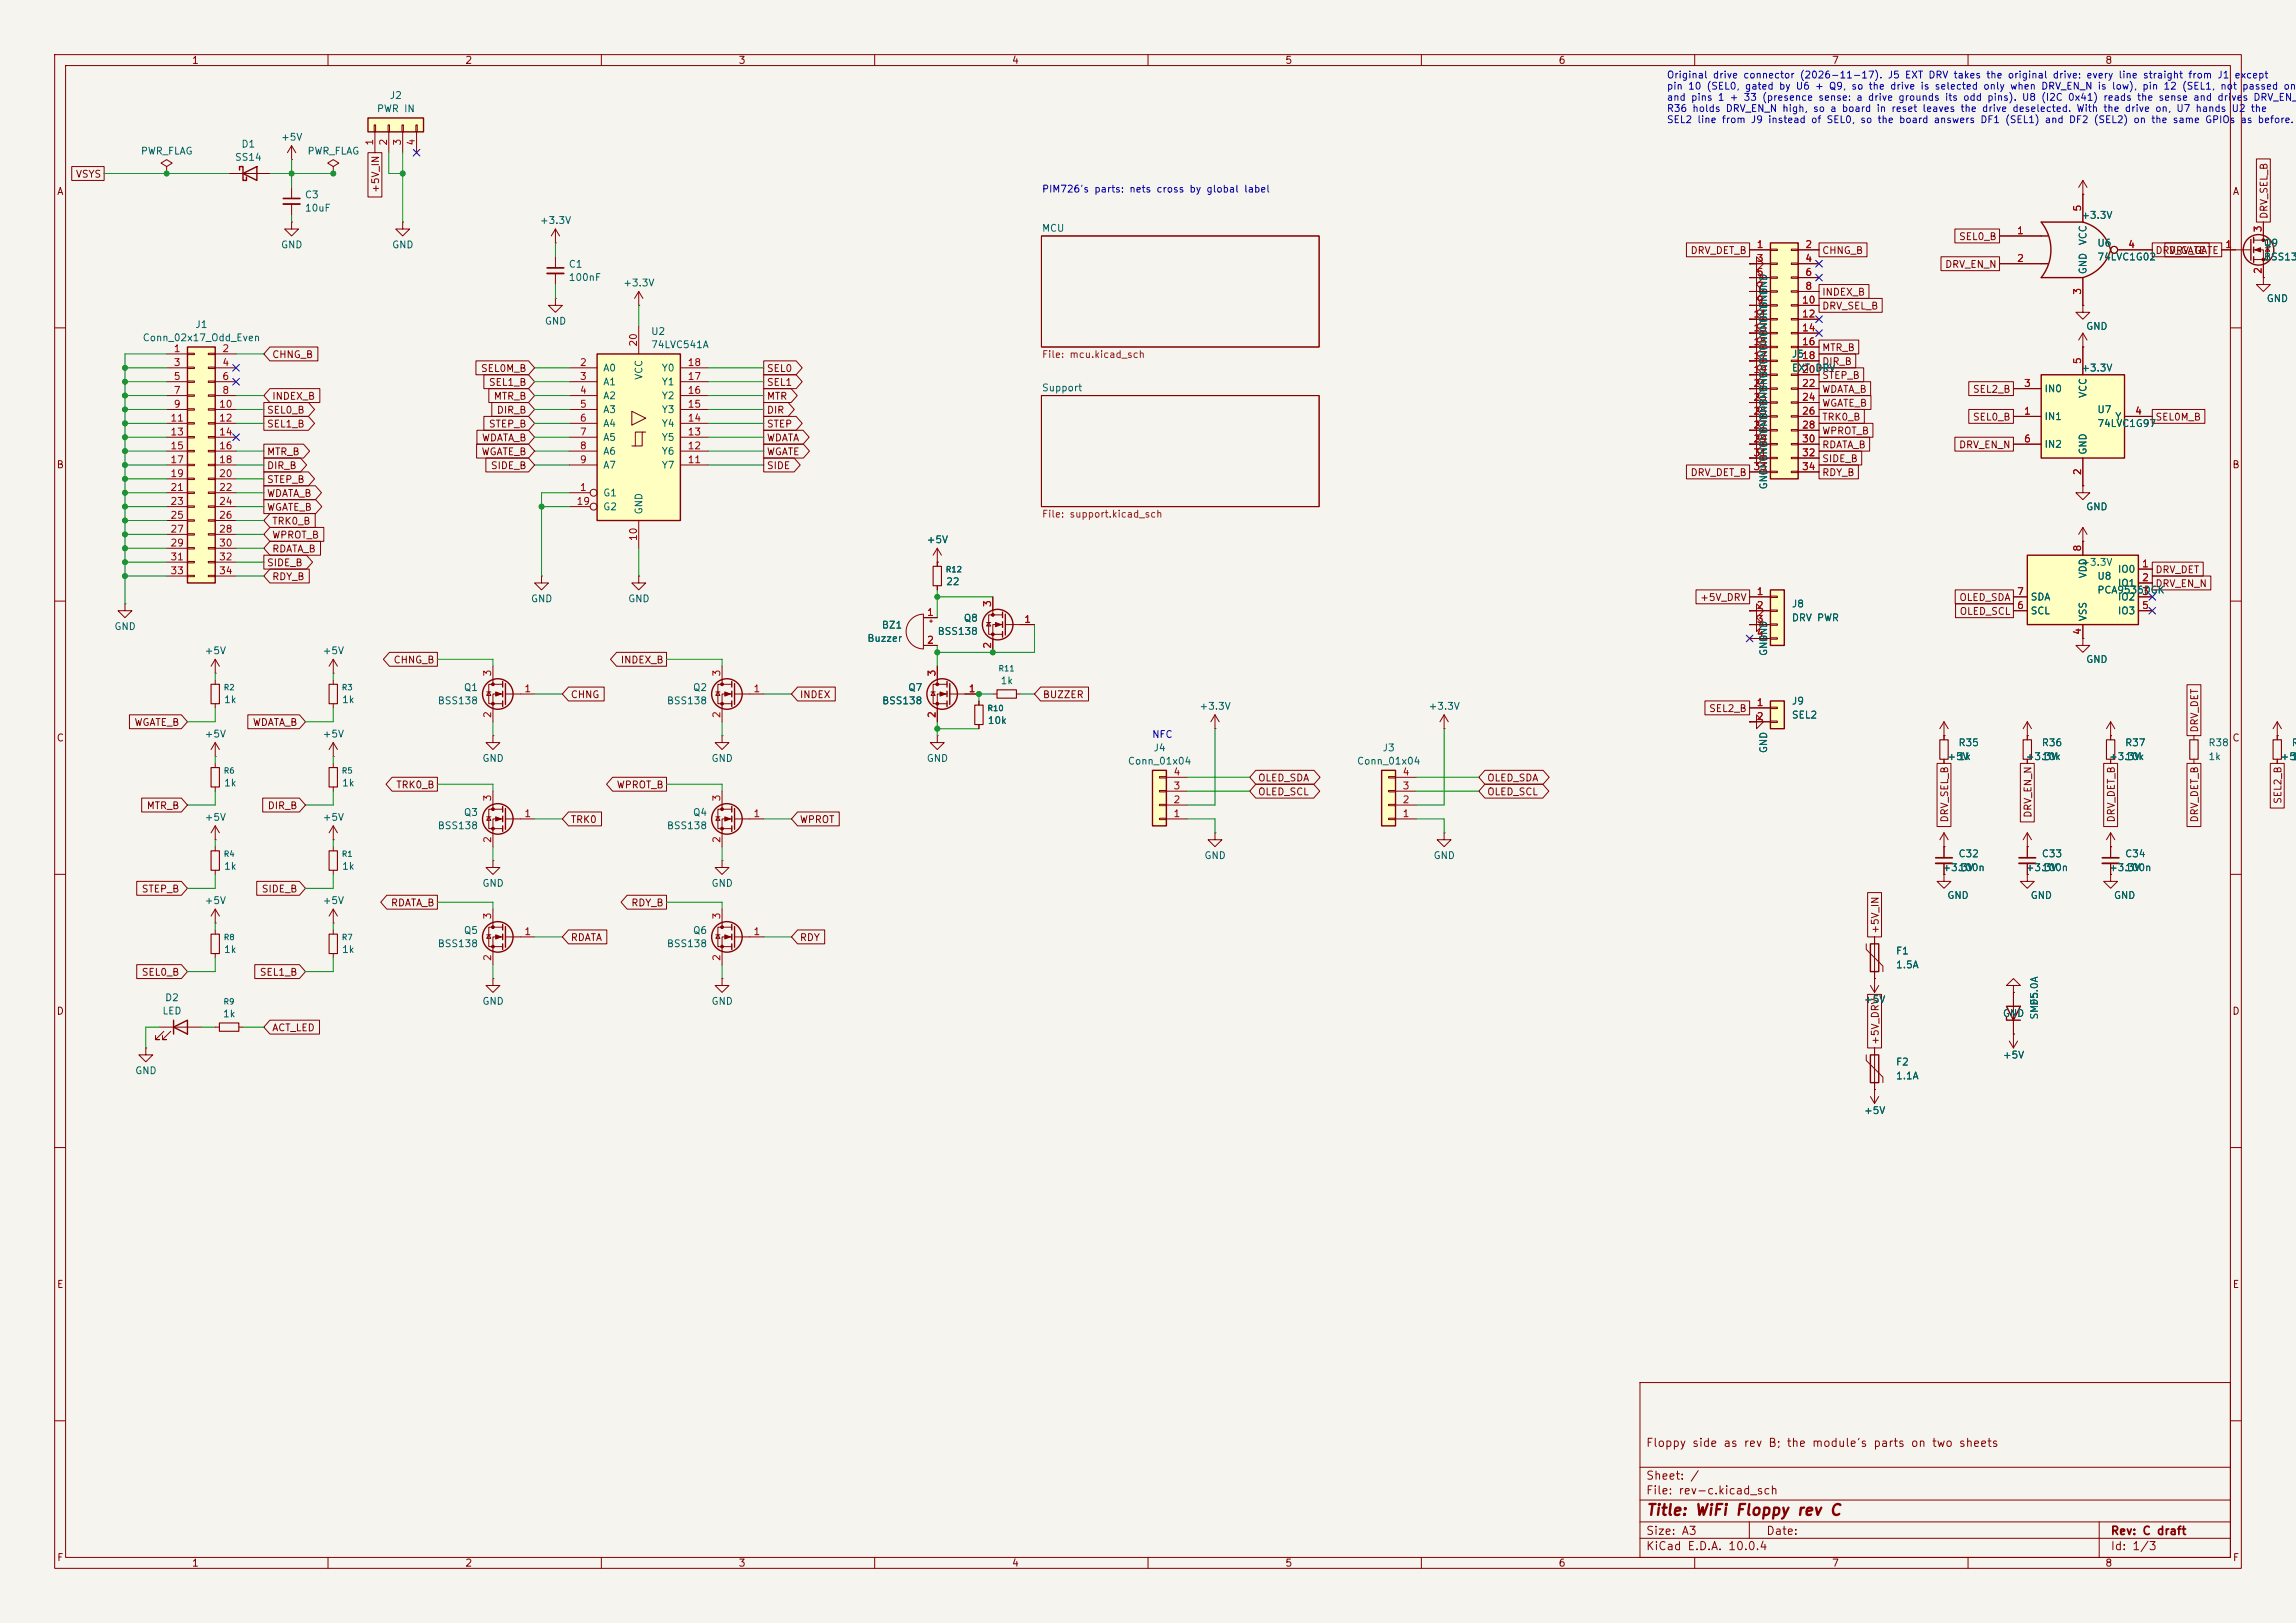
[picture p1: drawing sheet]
<svg xmlns="http://www.w3.org/2000/svg" width="420mm" height="297mm" viewBox="0 0 420 297" stroke-linecap="round" stroke-linejoin="round" font-family="sans-serif">
<defs><g id="words">
<text font-size="2" fill="#840000" x="301" y="277.8">Title: WiFi Floppy rev C</text>
<g font-size="1.5" fill="#840000">
<text x="301" y="265.1">Floppy side as rev B; the module's parts on two sheets</text>
<text x="301" y="273.8">File: rev-c.kicad_sch</text>
<text x="301" y="271.1">Sheet: /</text>
<text x="301" y="281.2">Size: A3</text>
<text x="323" y="281.2">Date:</text>
<text x="386" y="281.2">Rev: C draft</text>
<text x="301" y="284">KiCad E.D.A. 10.0.4</text>
<text x="386" y="284">Id: 1/3</text>
</g>
<g font-size="1.3" fill="#840000">
<text x="35" y="12">1</text>
<text x="85" y="12">2</text>
<text x="135" y="12">3</text>
<text x="185" y="12">4</text>
<text x="235" y="12">5</text>
<text x="285" y="12">6</text>
<text x="335" y="12">7</text>
<text x="385" y="12">8</text>
<text x="10.3" y="36">A</text>
<text x="13.8" y="32.8">VSYS</text>
<text x="69.6" y="35.4" transform="rotate(-90 69.6 35.4)">+5V_IN</text>
<text x="408.3" y="36">A</text>
<text x="415.1" y="40.2" transform="rotate(-90 415.1 40.2)">DRV_SEL_B</text>
<text x="309.1" y="46.8">DRV_DET_B</text>
<text x="333.2" y="46.8">CHNG_B</text>
<text x="358.2" y="44.2">SEL0_B</text>
<text x="396.6" y="46.8">DRV_GATE</text>
<text x="355.7" y="49.3">DRV_EN_N</text>
<text x="333.2" y="54.4">INDEX_B</text>
<text x="333.2" y="56.9">DRV_SEL_B</text>
<text x="49.7" y="65.8">CHNG_B</text>
<text x="333.2" y="64.6">MTR_B</text>
<text x="87.9" y="68.4">SEL0M_B</text>
<text x="89.3" y="70.9">SEL1_B</text>
<text x="140.2" y="70.9">SEL1</text>
<text x="140.2" y="68.4">SEL0</text>
<text x="333.2" y="67.1">DIR_B</text>
<text x="333.2" y="69.6">STEP_B</text>
<text x="48.7" y="76">SEL0_B</text>
<text x="49.7" y="73.5">INDEX_B</text>
<text x="90.2" y="73.5">MTR_B</text>
<text x="90.8" y="76">DIR_B</text>
<text x="140.2" y="76">DIR</text>
<text x="140.2" y="73.5">MTR</text>
<text x="333.2" y="72.2">WDATA_B</text>
<text x="333.2" y="74.7">WGATE_B</text>
<text x="333.2" y="77.3">TRK0_B</text>
<text x="360.8" y="72.2">SEL2_B</text>
<text x="360.8" y="77.3">SEL0_B</text>
<text x="394.2" y="77.3">SEL0M_B</text>
<text x="48.7" y="78.5">SEL1_B</text>
<text x="48.7" y="83.6">MTR_B</text>
<text x="88" y="83.6">WGATE_B</text>
<text x="88.1" y="81.1">WDATA_B</text>
<text x="89.3" y="78.5">STEP_B</text>
<text x="140.2" y="83.6">WGATE</text>
<text x="140.2" y="81.1">WDATA</text>
<text x="140.2" y="78.5">STEP</text>
<text x="333.2" y="79.8">WPROT_B</text>
<text x="333.2" y="82.3">RDATA_B</text>
<text x="358.2" y="82.3">DRV_EN_N</text>
<text x="10.3" y="86">B</text>
<text x="48.7" y="86.2">DIR_B</text>
<text x="48.7" y="88.7">STEP_B</text>
<text x="89.7" y="86.2">SIDE_B</text>
<text x="140.2" y="86.2">SIDE</text>
<text x="309.1" y="87.4">DRV_DET_B</text>
<text x="333.2" y="84.9">SIDE_B</text>
<text x="333.2" y="87.4">RDY_B</text>
<text x="408.2" y="86">B</text>
<text x="48.7" y="93.8">WGATE_B</text>
<text x="48.7" y="91.2">WDATA_B</text>
<text x="49.7" y="101.4">RDATA_B</text>
<text x="49.7" y="96.3">TRK0_B</text>
<text x="49.7" y="98.9">WPROT_B</text>
<text x="48.7" y="103.9">SIDE_B</text>
<text x="49.7" y="106.5">RDY_B</text>
<text x="394.2" y="105.2">DRV_DET</text>
<text x="394.2" y="107.7">DRV_EN_N</text>
<text x="310.9" y="110.3">+5V_DRV</text>
<text x="358.3" y="110.3">OLED_SDA</text>
<text x="358.4" y="112.8">OLED_SCL</text>
<text x="71.9" y="121.7">CHNG_B</text>
<text x="113.4" y="121.7">INDEX_B</text>
<text x="104.3" y="128.1">CHNG</text>
<text x="146.2" y="128.1">INDEX</text>
<text x="190.7" y="128.1">BUZZER</text>
<text x="312.5" y="130.6">SEL2_B</text>
<text x="10.3" y="136">C</text>
<text x="24.5" y="133.1">WGATE_B</text>
<text x="46.1" y="133.1">WDATA_B</text>
<text x="402.4" y="134.1" transform="rotate(-90 402.4 134.1)">DRV_DET</text>
<text x="408.2" y="136">C</text>
<text x="230" y="143.3">OLED_SDA</text>
<text x="271.9" y="143.3">OLED_SDA</text>
<text x="26.7" y="148.4">MTR_B</text>
<text x="48.9" y="148.4">DIR_B</text>
<text x="72.4" y="144.6">TRK0_B</text>
<text x="112.7" y="144.6">WPROT_B</text>
<text x="230" y="145.8">OLED_SCL</text>
<text x="271.9" y="145.8">OLED_SCL</text>
<text x="371.9" y="149.8" transform="rotate(-90 371.9 149.8)">DRV_EN_N</text>
<text x="417.6" y="147.2" transform="rotate(-90 417.6 147.2)">SEL2_B</text>
<text x="104.3" y="150.9">TRK0</text>
<text x="146.2" y="150.9">WPROT</text>
<text x="356.7" y="150.6" transform="rotate(-90 356.7 150.6)">DRV_SEL_B</text>
<text x="387.1" y="150.6" transform="rotate(-90 387.1 150.6)">DRV_DET_B</text>
<text x="402.4" y="150.6" transform="rotate(-90 402.4 150.6)">DRV_DET_B</text>
<text x="25.8" y="163.6">STEP_B</text>
<text x="47.8" y="163.6">SIDE_B</text>
<text x="71.4" y="166.2">RDATA_B</text>
<text x="115.4" y="166.2">RDY_B</text>
<text x="104.3" y="172.5">RDATA</text>
<text x="146.2" y="172.5">RDY</text>
<text x="344" y="171" transform="rotate(-90 344 171)">+5V_IN</text>
<text x="25.8" y="178.9">SEL0_B</text>
<text x="47.4" y="178.9">SEL1_B</text>
<text x="10.3" y="186">D</text>
<text x="408.2" y="186">D</text>
<text x="49.7" y="189">ACT_LED</text>
<text x="344" y="191.3" transform="rotate(-90 344 191.3)">+5V_DRV</text>
<text x="10.3" y="236">E</text>
<text x="408.3" y="236">E</text>
<text x="10.3" y="286">F</text>
<text x="35" y="287">1</text>
<text x="85" y="287">2</text>
<text x="135" y="287">3</text>
<text x="185" y="287">4</text>
<text x="235" y="287">5</text>
<text x="285" y="287">6</text>
<text x="335" y="287">7</text>
<text x="385" y="287">8</text>
<text x="408.3" y="286">F</text>
</g>
<g font-size="1.3" fill="#0000c2">
<text x="304.8" y="14.7">Original drive connector (2026-11-17). J5 EXT DRV takes the original drive: every line straight from J1</text>
<text x="304.8" y="16.7">pin 10 (SEL0, gated by U6 + Q9, so the drive is selected only when DRV_EN_N is low), pin 12 (SEL1, not</text>
<text x="408.6" y="14.7">except</text>
<text x="410" y="16.7">passed on)</text>
<text x="304.8" y="18.7">and pins 1 + 33 (presence sense: a drive grounds its odd pins). U8 (I2C 0x41) reads the sense and drives DRV_EN_N</text>
<text x="304.8" y="20.8">R36 holds DRV_EN_N high, so a board in reset leaves the drive deselected. With the drive on, U7 hands</text>
<text x="304.8" y="22.8">SEL2 line from J9 instead of SEL0, so the board answers DF1 (SEL1) and DF2 (SEL2) on the same GPIOs as before.</text>
<text x="408.1" y="20.8">U2 the</text>
<text x="190.5" y="35.5">PIM726's parts: nets cross by global label</text>
<text x="210.7" y="135.3">NFC</text>
</g>
<g font-size="1.3" fill="#006464">
<text x="68.8" y="20.8">PWR IN</text>
<text x="71.2" y="18.4">J2</text>
<text x="25.7" y="28.6">PWR_FLAG</text>
<text x="42.9" y="29.7">SS14</text>
<text x="44.1" y="27.3">D1</text>
<text x="51.3" y="26">+5V</text>
<text x="56.1" y="28.6">PWR_FLAG</text>
<text x="55.7" y="36.6">C3</text>
<text x="55.7" y="39">10uF</text>
<text x="98.7" y="41.3">+3.3V</text>
<text x="380.6" y="40.3">+3.3V</text>
<text x="51.3" y="45.7">GND</text>
<text x="71.6" y="45.7">GND</text>
<text x="190.5" y="42.7">MCU</text>
<text x="382" y="45" transform="rotate(-90 382 45)">VCC</text>
<text x="383.5" y="45.4">U6</text>
<text x="383.5" y="48">74LVC1G02</text>
<text x="414" y="48">BSS138</text>
<text x="414" y="45.4">Q9</text>
<text x="103.9" y="49.3">C1</text>
<text x="103.9" y="51.7">100nF</text>
<text x="113.9" y="52.7">+3.3V</text>
<text x="382" y="50.3" transform="rotate(-90 382 50.3)">GND</text>
<text x="99.6" y="59.7">GND</text>
<text x="323.6" y="59.2" transform="rotate(-90 323.6 59.2)">GND</text>
<text x="323.6" y="54.1" transform="rotate(-90 323.6 54.1)">GND</text>
<text x="414.5" y="55.6">GND</text>
<text x="26" y="62.8">Conn_02x17_Odd_Even</text>
<text x="35.6" y="60.3">J1</text>
<text x="119" y="61.6">U2</text>
<text x="119" y="64">74LVC541A</text>
<text x="323.6" y="64.3" transform="rotate(-90 323.6 64.3)">GND</text>
<text x="323.6" y="61.7" transform="rotate(-90 323.6 61.7)">GND</text>
<text x="327.7" y="65.7">J518</text>
<text x="381.5" y="60.7">GND</text>
<text x="110.2" y="68.3">A0</text>
<text x="110.2" y="70.8">A1</text>
<text x="117.8" y="69.6" transform="rotate(-90 117.8 69.6)">VCC</text>
<text x="120.9" y="70.8">Y1</text>
<text x="120.9" y="68.3">Y0</text>
<text x="190.5" y="71.9">Support</text>
<text x="323.6" y="71.9" transform="rotate(-90 323.6 71.9)">GND</text>
<text x="323.6" y="69.3" transform="rotate(-90 323.6 69.3)">GND</text>
<text x="323.6" y="66.8" transform="rotate(-90 323.6 66.8)">GND</text>
<text x="327.7" y="68.3">EXT</text>
<text x="380.6" y="68.3">+3.3V</text>
<text x="110.2" y="73.4">A2</text>
<text x="110.2" y="75.9">A3</text>
<text x="120.9" y="75.9">Y3</text>
<text x="120.9" y="73.4">Y2</text>
<text x="323.6" y="77" transform="rotate(-90 323.6 77)">GND</text>
<text x="373.9" y="77.2">IN1</text>
<text x="373.9" y="72.1">IN0</text>
<text x="382" y="72.9" transform="rotate(-90 382 72.9)">VCC</text>
<text x="383.5" y="75.9">U7</text>
<text x="386.8" y="77.2">Y</text>
<text x="110.2" y="78.4">A4</text>
<text x="110.2" y="81">A5</text>
<text x="110.2" y="83.5">A6</text>
<text x="120.9" y="83.5">Y6</text>
<text x="120.9" y="81">Y5</text>
<text x="120.9" y="78.4">Y4</text>
<text x="323.6" y="82" transform="rotate(-90 323.6 82)">GND</text>
<text x="323.6" y="79.5" transform="rotate(-90 323.6 79.5)">GND</text>
<text x="373.9" y="82.3">IN2</text>
<text x="382" y="83.3" transform="rotate(-90 382 83.3)">GND</text>
<text x="383.5" y="78.4">74LVC1G97</text>
<text x="110.2" y="86.1">A7</text>
<text x="120.9" y="86.1">Y7</text>
<text x="323.6" y="89.7" transform="rotate(-90 323.6 89.7)">GND</text>
<text x="323.6" y="87.1" transform="rotate(-90 323.6 87.1)">GND</text>
<text x="323.6" y="84.6" transform="rotate(-90 323.6 84.6)">GND</text>
<text x="110.2" y="91.1">G1</text>
<text x="110.2" y="93.7">G2</text>
<text x="117.8" y="94.2" transform="rotate(-90 117.8 94.2)">GND</text>
<text x="381.5" y="93.7">GND</text>
<text x="169.4" y="99.7">+5V</text>
<text x="173" y="107.4">22</text>
<text x="380.6" y="103.8">+3.3V</text>
<text x="382" y="105.9" transform="rotate(-90 382 105.9)">VDD</text>
<text x="383.5" y="106.4">U8</text>
<text x="387.3" y="105.1">IO0</text>
<text x="387.3" y="107.7">IO1</text>
<text x="97" y="110.5">GND</text>
<text x="114.8" y="110.5">GND</text>
<text x="327.7" y="111.5">J8</text>
<text x="371.3" y="112.7">SCL</text>
<text x="371.3" y="110.2">SDA</text>
<text x="382" y="113.8" transform="rotate(-90 382 113.8)">VSS</text>
<text x="383.5" y="108.9">PCA9536DGK</text>
<text x="387.3" y="110.2">IO2</text>
<text x="387.3" y="112.7">IO3</text>
<text x="20.8" y="115.6">GND</text>
<text x="158.6" y="117.8">Buzzer</text>
<text x="161.2" y="115.3">BZ1</text>
<text x="171.4" y="116.5">BSS138</text>
<text x="176.2" y="114.1">Q8</text>
<text x="323.6" y="117.6" transform="rotate(-90 323.6 117.6)">GND</text>
<text x="327.7" y="114">DRV PWR</text>
<text x="37.3" y="120">+5V</text>
<text x="58.9" y="120">+5V</text>
<text x="182.9" y="125.5">1k</text>
<text x="323.6" y="120.1" transform="rotate(-90 323.6 120.1)">GND</text>
<text x="381.5" y="121.6">GND</text>
<text x="40.9" y="129">1k</text>
<text x="62.5" y="129">1k</text>
<text x="80" y="129.2">BSS138</text>
<text x="84.8" y="126.8">Q1</text>
<text x="121.9" y="129.2">BSS138</text>
<text x="126.7" y="126.8">Q2</text>
<text x="161.3" y="129.2">BSS138</text>
<text x="166" y="126.8">Q7</text>
<text x="219.3" y="130.2">+3.3V</text>
<text x="261.2" y="130.2">+3.3V</text>
<text x="327.7" y="129.2">J9</text>
<text x="327.7" y="131.8">SEL2</text>
<text x="37.3" y="135.3">+5V</text>
<text x="58.9" y="135.3">+5V</text>
<text x="180.6" y="132.8">10k</text>
<text x="210.9" y="137.8">J4</text>
<text x="252.8" y="137.8">J3</text>
<text x="323.6" y="137.9" transform="rotate(-90 323.6 137.9)">GND</text>
<text x="358.1" y="136.9">R35</text>
<text x="373.4" y="136.9">R36</text>
<text x="388.6" y="136.9">R37</text>
<text x="403.9" y="136.9">R38</text>
<text x="419.1" y="136.9">R3</text>
<text x="88.1" y="139.7">GND</text>
<text x="130" y="139.7">GND</text>
<text x="169.4" y="139.7">GND</text>
<text x="206.2" y="140.2">Conn_01x04</text>
<text x="248.1" y="140.2">Conn_01x04</text>
<text x="356.1" y="139.4">+5V</text>
<text x="358.1" y="139.4">1k</text>
<text x="370.4" y="139.4">+3.3V</text>
<text x="373.4" y="139.4">10k</text>
<text x="385.7" y="139.4">+3.3V</text>
<text x="388.6" y="139.4">10k</text>
<text x="403.9" y="139.4">1k</text>
<text x="417.1" y="139.4">+5V</text>
<text x="419.1" y="139.4">1k</text>
<text x="40.9" y="144.2">1k</text>
<text x="62.5" y="144.2">1k</text>
<text x="84.8" y="149.6">Q3</text>
<text x="126.7" y="149.6">Q4</text>
<text x="37.3" y="150.5">+5V</text>
<text x="58.9" y="150.5">+5V</text>
<text x="80" y="152">BSS138</text>
<text x="121.9" y="152">BSS138</text>
<text x="40.9" y="159.5">1k</text>
<text x="62.5" y="159.5">1k</text>
<text x="220.2" y="157.5">GND</text>
<text x="262.1" y="157.5">GND</text>
<text x="355.2" y="159.7">+3.3V</text>
<text x="358.1" y="159.7">100n</text>
<text x="358.1" y="157.2">C32</text>
<text x="370.4" y="159.7">+3.3V</text>
<text x="373.4" y="159.7">100n</text>
<text x="373.4" y="157.2">C33</text>
<text x="385.7" y="159.7">+3.3V</text>
<text x="388.6" y="159.7">100n</text>
<text x="388.6" y="157.2">C34</text>
<text x="37.3" y="165.7">+5V</text>
<text x="58.9" y="165.7">+5V</text>
<text x="88.1" y="162.6">GND</text>
<text x="130" y="162.6">GND</text>
<text x="356.1" y="164.8">GND</text>
<text x="371.3" y="164.8">GND</text>
<text x="386.6" y="164.8">GND</text>
<text x="80" y="173.6">BSS138</text>
<text x="84.8" y="171.2">Q5</text>
<text x="121.9" y="173.6">BSS138</text>
<text x="126.7" y="171.2">Q6</text>
<text x="40.9" y="174.7">1k</text>
<text x="62.5" y="174.7">1k</text>
<text x="346.7" y="175">F1</text>
<text x="346.7" y="177.5">1.5A</text>
<text x="29.6" y="185.9">LED</text>
<text x="30.1" y="183.5">D2</text>
<text x="88.1" y="184.2">GND</text>
<text x="130" y="184.2">GND</text>
<text x="340.9" y="183.9">+5V</text>
<text x="373.1" y="184.1" transform="rotate(-90 373.1 184.1)">D5.0A</text>
<text x="40.7" y="186.5">1k</text>
<text x="366.3" y="186.4">GND</text>
<text x="373.1" y="186.7" transform="rotate(-90 373.1 186.7)">SMF</text>
<text x="24.6" y="196.9">GND</text>
<text x="346.7" y="195.3">F2</text>
<text x="346.7" y="197.8">1.1A</text>
<text x="366.3" y="194">+5V</text>
<text x="340.9" y="204.2">+5V</text>
</g>
<g font-size="1.3" fill="#a90000">
<text x="68.6" y="26.7" transform="rotate(-90 68.6 26.7)">1</text>
<text x="71.1" y="26.7" transform="rotate(-90 71.1 26.7)">2</text>
<text x="73.6" y="26.7" transform="rotate(-90 73.6 26.7)">3</text>
<text x="76.2" y="26.7" transform="rotate(-90 76.2 26.7)">4</text>
<text x="381" y="38.8" transform="rotate(-90 381 38.8)">5</text>
<text x="321.2" y="45.7">1</text>
<text x="330.1" y="45.7">2</text>
<text x="368.9" y="43.2">1</text>
<text x="389.2" y="45.7">4</text>
<text x="407" y="45.7">1</text>
<text x="414" y="42.6" transform="rotate(-90 414 42.6)">3</text>
<text x="321.2" y="48.2">3</text>
<text x="321.2" y="50.8">5</text>
<text x="321.2" y="53.3">7</text>
<text x="330.1" y="48.2">4</text>
<text x="330.1" y="50.8">6</text>
<text x="330.1" y="53.3">8</text>
<text x="368.9" y="48.2">2</text>
<text x="414" y="50.2" transform="rotate(-90 414 50.2)">2</text>
<text x="320.6" y="58.4">11</text>
<text x="321.2" y="55.9">9</text>
<text x="329.5" y="55.9">10</text>
<text x="329.5" y="58.4">12</text>
<text x="381" y="54" transform="rotate(-90 381 54)">3</text>
<text x="31.7" y="64.7">1</text>
<text x="40.6" y="64.7">2</text>
<text x="116.8" y="63.5" transform="rotate(-90 116.8 63.5)">20</text>
<text x="320.6" y="60.9">13</text>
<text x="320.6" y="63.5">15</text>
<text x="329.5" y="60.9">14</text>
<text x="329.5" y="63.5">16</text>
<text x="31.7" y="67.3">3</text>
<text x="31.7" y="69.8">5</text>
<text x="40.6" y="67.3">4</text>
<text x="40.6" y="69.8">6</text>
<text x="106" y="67.3">2</text>
<text x="106" y="69.8">3</text>
<text x="125.7" y="69.8">17</text>
<text x="125.7" y="67.3">18</text>
<text x="320.6" y="66">17</text>
<text x="320.6" y="68.6">19</text>
<text x="320.6" y="71.1">21</text>
<text x="329.5" y="68.6">20DRV</text>
<text x="329.5" y="71.1">22</text>
<text x="370.1" y="71.1">3</text>
<text x="381" y="66.7" transform="rotate(-90 381 66.7)">5</text>
<text x="31.1" y="77.4">11</text>
<text x="31.7" y="72.4">7</text>
<text x="31.7" y="74.9">9</text>
<text x="40" y="74.9">10</text>
<text x="40" y="77.4">12</text>
<text x="40.6" y="72.4">8</text>
<text x="106" y="72.4">4</text>
<text x="106" y="74.9">5</text>
<text x="106" y="77.4">6</text>
<text x="125.7" y="77.4">14</text>
<text x="125.7" y="74.9">15</text>
<text x="125.7" y="72.4">16</text>
<text x="320.6" y="73.6">23</text>
<text x="320.6" y="76.2">25</text>
<text x="329.5" y="73.6">24</text>
<text x="329.5" y="76.2">26</text>
<text x="370.1" y="76.2">1</text>
<text x="390.5" y="76.2">4</text>
<text x="31.1" y="80">13</text>
<text x="31.1" y="82.5">15</text>
<text x="40" y="80">14</text>
<text x="40" y="82.5">16</text>
<text x="106" y="80">7</text>
<text x="106" y="82.5">8</text>
<text x="125.7" y="82.5">12</text>
<text x="125.7" y="80">13</text>
<text x="320.6" y="78.7">27</text>
<text x="320.6" y="81.3">29</text>
<text x="320.6" y="83.8">31</text>
<text x="329.5" y="78.7">28</text>
<text x="329.5" y="81.3">30</text>
<text x="329.5" y="83.8">32</text>
<text x="370.1" y="81.3">6</text>
<text x="31.1" y="85.1">17</text>
<text x="31.1" y="87.6">19</text>
<text x="40" y="85.1">18</text>
<text x="40" y="87.6">20</text>
<text x="106" y="85.1">9</text>
<text x="125.7" y="85.1">11</text>
<text x="320.6" y="86.3">33</text>
<text x="329.5" y="86.3">34</text>
<text x="381" y="87.1" transform="rotate(-90 381 87.1)">2</text>
<text x="31.1" y="90.1">21</text>
<text x="31.1" y="92.7">23</text>
<text x="31.1" y="95.2">25</text>
<text x="40" y="90.1">22</text>
<text x="40" y="92.7">24</text>
<text x="40" y="95.2">26</text>
<text x="105.4" y="92.7">19</text>
<text x="106" y="90.1">1</text>
<text x="31.1" y="97.8">27</text>
<text x="31.1" y="100.3">29</text>
<text x="40" y="97.8">28</text>
<text x="40" y="100.3">30</text>
<text x="116.8" y="99.1" transform="rotate(-90 116.8 99.1)">10</text>
<text x="381" y="101" transform="rotate(-90 381 101)">8</text>
<text x="31.1" y="102.8">31</text>
<text x="31.1" y="105.4">33</text>
<text x="40" y="102.8">32</text>
<text x="40" y="105.4">34</text>
<text x="391.7" y="104.1">1</text>
<text x="391.7" y="106.7">2</text>
<text x="169.5" y="113">1</text>
<text x="181.6" y="111.2" transform="rotate(-90 181.6 111.2)">3</text>
<text x="321.2" y="109.2">1</text>
<text x="321.2" y="111.7">2</text>
<text x="368.9" y="111.7">6</text>
<text x="368.9" y="109.2">7</text>
<text x="391.7" y="109.2">3</text>
<text x="391.7" y="111.7">5</text>
<text x="169.5" y="118.1">2</text>
<text x="181.6" y="118.8" transform="rotate(-90 181.6 118.8)">2</text>
<text x="187.3" y="114.3">1</text>
<text x="321.2" y="114.3">3</text>
<text x="321.2" y="116.8">4</text>
<text x="381" y="116.3" transform="rotate(-90 381 116.3)">4</text>
<text x="90.1" y="123.9" transform="rotate(-90 90.1 123.9)">3</text>
<text x="132.1" y="123.9" transform="rotate(-90 132.1 123.9)">3</text>
<text x="171.4" y="123.9" transform="rotate(-90 171.4 123.9)">3</text>
<text x="90.1" y="131.5" transform="rotate(-90 90.1 131.5)">2</text>
<text x="95.8" y="127">1</text>
<text x="132.1" y="131.5" transform="rotate(-90 132.1 131.5)">2</text>
<text x="137.7" y="127">1</text>
<text x="171.4" y="131.5" transform="rotate(-90 171.4 131.5)">2</text>
<text x="177.1" y="127">1</text>
<text x="321.2" y="129.5">1</text>
<text x="321.2" y="132.1">2</text>
<text x="214.6" y="142.2">4</text>
<text x="256.5" y="142.2">4</text>
<text x="90.1" y="146.8" transform="rotate(-90 90.1 146.8)">3</text>
<text x="95.8" y="149.8">1</text>
<text x="132.1" y="146.8" transform="rotate(-90 132.1 146.8)">3</text>
<text x="137.7" y="149.8">1</text>
<text x="214.6" y="149.8">1</text>
<text x="214.6" y="147.3">2</text>
<text x="214.6" y="144.8">3</text>
<text x="256.5" y="149.8">1</text>
<text x="256.5" y="147.3">2</text>
<text x="256.5" y="144.8">3</text>
<text x="90.1" y="154.4" transform="rotate(-90 90.1 154.4)">2</text>
<text x="132.1" y="154.4" transform="rotate(-90 132.1 154.4)">2</text>
<text x="90.1" y="168.3" transform="rotate(-90 90.1 168.3)">3</text>
<text x="95.8" y="171.4">1</text>
<text x="132.1" y="168.3" transform="rotate(-90 132.1 168.3)">3</text>
<text x="137.7" y="171.4">1</text>
<text x="90.1" y="176" transform="rotate(-90 90.1 176)">2</text>
<text x="132.1" y="176" transform="rotate(-90 132.1 176)">2</text>
</g>
<g font-size="1.3" fill="#725600">
<text x="190.5" y="65.8">File: mcu.kicad_sch</text>
<text x="190.5" y="95">File: support.kicad_sch</text>
</g>
<g font-size="1" fill="#006464">
<text x="172.9" y="105">R12</text>
<text x="182.5" y="123.1">R11</text>
<text x="40.8" y="126.6">R2</text>
<text x="62.4" y="126.6">R3</text>
<text x="180.5" y="130.4">R10</text>
<text x="40.8" y="141.8">R6</text>
<text x="62.4" y="141.8">R5</text>
<text x="40.8" y="157">R4</text>
<text x="62.4" y="157">R1</text>
<text x="40.8" y="172.3">R8</text>
<text x="62.4" y="172.3">R7</text>
<text x="40.8" y="184.1">R9</text>
</g>
</g></defs>
<path d="M0 0h420v297h-420z" fill="#f5f4ef" stroke="#f5f4ef" stroke-width=".18"/>
<g fill="none" stroke="#840000" stroke-width=".18">
<path d="M10 10h400v277h-400zM12 12h396v273h-396zM60 10v2M110 10v2M160 10v2M210 10v2M260 10v2M310 10v2M360 10v2M190.5 43.2h50.8v20.3h-50.8zM10 60h2M190.5 72.4h50.8v20.3h-50.8z"/>
<path d="M408 60h2M10 110h2M408 110h2M61 138.4h.1M61 135.9l-.8 1.3M61 135.9l.7 1.3M61 135.9v2.5M170.3 126.6h.8M170.7 126.6l.4 .7h-.8zM171.4 134.6v1.3h1.3l-1.3 1.3-1.2-1.3h1.2M171.4 134.6h.1M171.4 121.9v3.3"/>
<path d="M173.2 125.2h-2.5v3.6h2.5M173.2 127h-1.8v5.1M173.7 127h5.4M10 160h2M408 160h2M10 210h2M408 210h2M300 253h108v32h-108zM10 260h2M300 278.5h108M300 274.5h108M300 268.5h108"/>
<path d="M320 278.5v3M384 278.5v6.5M408 260h2M60 285v2M110 285v2M160 285v2M210 285v2M260 285v2M300 281.5h108M310 285v2M360 285v2"/>
</g>
<g fill="none" stroke="#840000" stroke-width=".25">
<path d="M173.2 124.7v1M173.2 126.5v1M173.2 128.3v1M173.7 125.1v3.8"/>
<circle cx="172.3" cy="127" r="2.79"/>
</g>
<g fill="#840000" stroke="#840000" stroke-width=".18">
<path d="M172 126.6l1 .4-1 .4z"/>
<circle cx="171.4" cy="125.2" r=".25"/>
<circle cx="171.4" cy="128.8" r=".25"/>
</g>
<path d="M109.2 64.8h15.3v30.5h-15.3z" fill="#ffffc2"/>
<g fill="none" stroke="#840000" stroke-width=".18">
<path d="M116.8 59.7v5.1M320 55.9h1.3v-1.3l1.3 1.3-1.3 1.3v-1.3M320 55.9h.1M104.1 67.3h5.1M104.1 69.9h5.1M104.1 72.4h5.1M104.1 74.9h5.1M104.1 77.5h5.1M115.6 75.3l2.5 1.2-2.5 1.3zM117.5 79.1h-1.3v2.5M118.1 79.1h-.6v2.5h-1.9M124.5 67.3h5"/>
<path d="M124.5 69.9h5M124.5 72.4h5M124.5 74.9h5M124.5 77.5h5M104.1 90.2h3.8M104.1 80h5.1M104.1 82.6h5.1M104.1 85.1h5.1M104.1 92.7h3.8M116.8 95.3v5M124.5 80h5M124.5 82.6h5"/>
<path d="M124.5 85.1h5M61 123.2h.1M61 120.7l-.8 1.2M61 120.7l.7 1.2M61 120.7v2.5M61 124.5v.7M61 128.8v.7M61 139.7v.8M61 144v.8"/>
<circle cx="108.6" cy="92.7" r=".63"/>
<circle cx="108.6" cy="90.2" r=".63"/>
</g>
<path d="M109.2 64.8h15.3v30.5h-15.3z" fill="none" stroke="#840000" stroke-width=".25"/>
<path d="M60.2 125.2h1.5v3.6h-1.5zM60.2 140.5h1.5v3.5h-1.5z" fill="none" stroke="#840000" stroke-width=".2"/>
<path d="M323.8 44.5h5.1v43.1h-5.1z" fill="#ffffc2"/>
<path d="M323.8 44.5h5.1v43.1h-5.1z" fill="none" stroke="#840000" stroke-width=".25"/>
<g fill="none" stroke="#840000" stroke-width=".18">
<path d="M320 45.7h3.8M320 48.3h3.8M320 50.8h3.8M320 53.3h3.8M320 55.9h3.8M320 58.4h3.8M323.8 45.6h1.3v.2h-1.3zM323.8 48.1h1.3v.3h-1.3zM323.8 50.7h1.3v.2h-1.3zM323.8 53.2h1.3v.3h-1.3zM323.8 55.8h1.3v.2h-1.3zM323.8 58.3h1.3v.2h-1.3z"/>
<path d="M327.7 45.6h1.2v.2h-1.2zM327.7 48.1h1.2v.3h-1.2zM327.7 50.7h1.2v.2h-1.2zM327.7 53.2h1.2v.3h-1.2zM327.7 55.8h1.2v.2h-1.2zM327.7 58.3h1.2v.2h-1.2zM328.9 45.7h3.8M328.9 48.3h3.8M328.9 50.8h3.8M328.9 53.3h3.8M328.9 55.9h3.8M328.9 58.4h3.8"/>
<path d="M320 61h3.8M320 63.5h3.8M320 66h3.8M320 68.6h3.8M320 71.1h3.8M320 73.7h3.8M320 76.2h3.8M320 78.7h3.8M323.8 60.8h1.3v.3h-1.3zM323.8 63.4h1.3v.2h-1.3zM323.8 65.9h1.3v.3h-1.3zM323.8 68.5h1.3v.2h-1.3z"/>
<path d="M323.8 71h1.3v.2h-1.3zM323.8 73.5h1.3v.3h-1.3zM323.8 76.1h1.3v.2h-1.3zM323.8 78.6h1.3v.3h-1.3zM327.7 60.8h1.2v.3h-1.2zM327.7 63.4h1.2v.2h-1.2zM327.7 65.9h1.2v.3h-1.2zM327.7 68.5h1.2v.2h-1.2zM327.7 71h1.2v.2h-1.2zM327.7 73.5h1.2v.3h-1.2zM327.7 76.1h1.2v.2h-1.2zM327.7 78.6h1.2v.3h-1.2z"/>
<path d="M328.9 61h3.8M328.9 63.5h3.8M328.9 66h3.8M328.9 68.6h3.8M328.9 71.1h3.8M328.9 73.7h3.8M328.9 76.2h3.8M328.9 78.7h3.8M320 81.3h3.8M320 83.8h3.8M320 86.4h3.8M323.8 81.2h1.3v.2h-1.3z"/>
<path d="M323.8 83.7h1.3v.2h-1.3zM323.8 86.2h1.3v.3h-1.3zM327.7 81.2h1.2v.2h-1.2zM327.7 83.7h1.2v.2h-1.2zM327.7 86.2h1.2v.3h-1.2zM328.9 81.3h3.8M328.9 83.8h3.8M328.9 86.4h3.8"/>
</g>
<path d="M67.3 21.6h10.2v2.5h-10.2z" fill="#ffffc2"/>
<path d="M67.3 21.6h10.2v2.5h-10.2z" fill="none" stroke="#840000" stroke-width=".25"/>
<g fill="none" stroke="#840000" stroke-width=".18">
<path d="M53.3 34.3v2M53.3 37.3v2.1M61 30.5l1-.7-1-.6-1.1 .6 1.1 .7v1.3M61 31.8h.1M68.5 22.9h.2v1.2h-.2zM68.6 24.1v3.8M71 22.9h.2v1.2h-.2zM71.1 24.1v3.8M73.5 22.9h.3v1.2h-.3zM73.7 24.1v3.8M76.1 22.9h.2v1.2h-.2zM76.2 24.1v3.8"/>
<path d="M53.3 40.6v1.3h1.3l-1.3 1.3-1.2-1.3h1.2M53.3 40.6h.1M73.7 40.6v1.3h1.2l-1.2 1.3-1.3-1.3h1.3M73.7 40.6h.1M101.6 44.5h.1M101.6 54.6v1.3h1.3l-1.3 1.3-1.3-1.3h1.3M101.6 54.6h.1M101.6 41.9v2.6M101.6 47v2M101.6 50v2.1M101.6 41.9l-.8 1.3M101.6 41.9l.8 1.3"/>
<path d="M116.8 55.9h.1M116.8 53.3l-.7 1.3M116.8 53.3l.8 1.3M116.8 53.3v2.6M320 48.3h1.3v-1.3l1.3 1.3-1.3 1.2v-1.2M320 48.3h.1M320 50.8h1.3v-1.3l1.3 1.3-1.3 1.3v-1.3M320 50.8h.1M320 53.3h1.3v-1.2l1.3 1.2-1.3 1.3v-1.3M320 53.3h.1M320 58.4h1.3v-1.2l1.3 1.2-1.3 1.3v-1.3M320 58.4h.1"/>
<path d="M381 55.9v1.3h1.3l-1.3 1.2-1.3-1.2h1.3M381 55.9h.1M320 61h1.3v-1.3l1.3 1.3-1.3 1.2v-1.2M320 61h.1M381 99.1h.1M381 88.9v1.3h1.3l-1.3 1.2-1.3-1.2h1.3M381 88.9h.1M381 96.5l-.8 1.3M381 96.5l.8 1.3M381 96.5v2.6M22.9 110.5v1.3h1.2l-1.2 1.2-1.3-1.2h1.3M22.9 110.5h.1"/>
<path d="M381 116.8v1.3h1.3l-1.3 1.3-1.3-1.3h1.3M381 116.8h.1M39.4 138.4h.1M39.4 123.2h.1M39.4 120.7v2.5M39.4 124.5v.7M39.4 128.8v.7M39.4 135.9v2.5M39.4 139.7v.8M39.4 135.9l-.8 1.3M39.4 135.9l.7 1.3M39.4 120.7l-.8 1.2"/>
<path d="M39.4 120.7l.7 1.2M90.2 134.6v1.3h1.2l-1.2 1.3-1.3-1.3h1.3M90.2 134.6h.1M320 132.1h1.3v-1.3l1.3 1.3-1.3 1.3v-1.3M320 132.1h.1M39.4 144v.8M90.2 157.5v1.3h1.2l-1.2 1.2-1.3-1.2h1.3M90.2 157.5h.1M90.2 179.1v1.2h1.2l-1.2 1.3-1.3-1.3h1.3M90.2 179.1h.1"/>
</g>
<path d="M51.8 36.3h3.1M100.1 49h3" fill="none" stroke="#840000" stroke-width=".3"/>
<path d="M51.8 37.3h3.1M100.1 50h3" fill="none" stroke="#840000" stroke-width=".33"/>
<path d="M38.6 125.2h1.5v3.6h-1.5zM38.6 140.5h1.5v3.5h-1.5z" fill="none" stroke="#840000" stroke-width=".2"/>
<path d="M323.8 108h2.6v10.1h-2.6z" fill="#ffffc2"/>
<path d="M323.8 108h2.6v10.1h-2.6z" fill="none" stroke="#840000" stroke-width=".25"/>
<path d="M320 109.2h3.8M320 111.8h3.8M320 114.3h3.8M320 116.8h3.8M323.8 109.1h1.3v.2h-1.3zM323.8 111.6h1.3v.3h-1.3zM323.8 114.2h1.3v.2h-1.3zM323.8 116.7h1.3v.3h-1.3z" fill="none" stroke="#840000" stroke-width=".18"/>
<path d="M323.8 128.3h2.6v5.1h-2.6z" fill="#ffffc2"/>
<path d="M323.8 128.3h2.6v5.1h-2.6z" fill="none" stroke="#840000" stroke-width=".25"/>
<path d="M320 129.5h3.8M320 132.1h3.8M323.8 129.4h1.3v.3h-1.3zM323.8 132h1.3v.2h-1.3z" fill="none" stroke="#840000" stroke-width=".18"/>
<g fill="#ffffc2">
<path d="M373.4 43.2h1.2z"/>
<path d="M373.4 48.3h1.2z"/>
</g>
<path d="M373.4 40.6h7.6M373.4 50.8h7.6" fill="none" stroke="#ffffc2" stroke-width=".18"/>
<g fill="none" stroke="#840000" stroke-width=".25">
<path d="M43.8 31.1v-.6h.6v2.5h.7v-.6M44.4 31.8l2.6-1.3v2.5zM373.4 40.6h7.6a7.1 7.1 0 0 1 5.1 5.1 7.4 7.4 0 0 1-5.1 5.1h-7.6a8.1 8.1 0 0 0 0-10.2zM373.4 43.2h1.2M373.4 48.3h1.2M183.4 112v1M183.4 113.8v1M183.4 115.6v1M183.9 112.4v3.8M133.9 147.6v1M133.9 149.4v1M133.9 151.1v1"/>
<path d="M134.4 148v3.8"/>
<circle cx="182.5" cy="114.3" r="2.79"/>
<circle cx="133" cy="149.9" r="2.79"/>
</g>
<g fill="none" stroke="#840000" stroke-width=".18">
<path d="M30.5 30.5l1-.7-1-.6-1 .6 1 .7v1.3M30.5 31.8h.1M41.9 31.8h7.6M53.3 29.2h.1M53.3 26.7l-.7 1.2M53.3 26.7l.8 1.2M53.3 26.7v2.5M381 35.6v5M365.8 43.2h7.6M365.8 48.3h7.6M381 50.8v5.1M387.3 45.7h6.4"/>
<path d="M320 63.5h1.3v-1.3l1.3 1.3-1.3 1.3v-1.3M320 63.5h.1M320 78.7h1.3v-1.2l1.3 1.2-1.3 1.3v-1.3M320 78.7h.1M320 76.2h1.3v-1.3l1.3 1.3-1.3 1.3v-1.3M320 76.2h.1M320 83.8h1.3v-1.2l1.3 1.2-1.3 1.3v-1.3M320 83.8h.1M320 81.3h1.3v-1.3l1.3 1.3-1.3 1.3v-1.3M320 81.3h.1M180.5 113.9h.7M180.8 113.9l.4 .7h-.7z"/>
<path d="M181.6 109.2v3.3M183.4 112.5h-2.6v3.6h2.6M183.4 114.3h-1.8v5.1M183.9 114.3h5.3M320 114.3h1.3v-1.3l1.3 1.3-1.3 1.3v-1.3M320 114.3h.1M320 111.8h1.3v-1.3l1.3 1.3-1.3 1.2v-1.2M320 111.8h.1M179.1 128.3v.7M179.1 132.6v.8M181.6 127h.8M185.9 127h.8"/>
<path d="M61 154.9v.8M61 159.3v.7M130.9 149.5h.8M131.3 149.5l.4 .6h-.8zM132.1 144.8v3.3M133.9 148.1h-2.6v3.5h2.6M133.9 149.9h-1.8v5M134.4 149.9h5.3M39.4 168.9h.1M39.4 166.4v2.5M39.4 170.2v.7M39.4 174.5v.8"/>
<path d="M39.4 166.4l-.8 1.2M39.4 166.4l.7 1.2"/>
<circle cx="386.7" cy="45.7" r=".63"/>
</g>
<g fill="#840000" stroke="#840000" stroke-width=".18">
<path d="M132.6 149.5l1 .4-1 .3z"/>
<path d="M182.1 113.9l1 .4-1 .4z"/>
<circle cx="132.1" cy="148.1" r=".25"/>
<circle cx="132.1" cy="151.6" r=".25"/>
<circle cx="181.6" cy="112.5" r=".25"/>
<circle cx="181.6" cy="116.1" r=".25"/>
</g>
<path d="M178.3 129h1.5v3.6h-1.5zM182.4 126.2h3.5v1.6h-3.5zM60.2 155.7h1.5v3.6h-1.5zM38.6 170.9h1.5v3.6h-1.5z" fill="none" stroke="#840000" stroke-width=".2"/>
<path d="M210.8 141h2.6v10.1h-2.6z" fill="#ffffc2"/>
<path d="M210.8 141h2.6v10.1h-2.6zM342.1 172.7h1.6v5.1h-1.6zM31.7 188l2.6-1.3v2.5zM31.7 186.7v2.5" fill="none" stroke="#840000" stroke-width=".25"/>
<g fill="none" stroke="#840000" stroke-width=".18">
<path d="M222.2 133.4h.1M222.2 130.8l-.7 1.3M222.2 130.8l.8 1.3M222.2 130.8v2.6M370.8 134.6h.1M370.8 132.1l-.7 1.3M370.8 132.1l.8 1.3M370.8 132.1v3.3M370.8 138.9v.8M39.4 153.7h.1M39.4 151.1v2.6M39.4 154.9v.8"/>
<path d="M39.4 159.3v.7M39.4 151.1l-.8 1.3M39.4 151.1l.7 1.3M61 153.7h.1M61 151.1v2.6M61 151.1l-.8 1.3M61 151.1l.7 1.3M212.1 149.7h1.3v.3h-1.3zM212.1 147.2h1.3v.2h-1.3zM212.1 144.7h1.3v.2h-1.3zM212.1 142.1h1.3v.3h-1.3zM213.4 149.9h3.8"/>
<path d="M213.4 147.3h3.8M213.4 144.8h3.8M213.4 142.2h3.8M222.2 152.4v1.3h1.3l-1.3 1.2-1.2-1.2h1.2M222.2 152.4h.1M264.2 152.4v1.3h1.2l-1.2 1.2-1.3-1.2h1.3M264.2 152.4h.1M355.6 154.9h.1M355.6 152.4v4.6M355.6 158v2M355.6 152.4l-.8 1.3M355.6 152.4l.8 1.3"/>
<path d="M61 168.9h.1M61 166.4l-.8 1.2M61 166.4l.7 1.2M61 166.4v2.5M61 170.2v.7M61 174.5v.8M341.4 172.7v1l3 3.1v1M342.9 171.5v7.6M355.6 160v1.3h1.3l-1.3 1.3-1.3-1.3h1.3M355.6 160h.1M26.7 191.8v1.2h1.2l-1.2 1.3-1.3-1.3h1.3M26.7 191.8h.1"/>
<path d="M29.2 188h7.6M30 188.7l-1.6 1.5h.8h-.8v-.7M31.2 188.7l-1.5 1.5h.8h-.8v-.7M39.4 188h.7M43.7 188h.7"/>
</g>
<path d="M370.1 135.4h1.5v3.5h-1.5zM38.6 155.7h1.5v3.6h-1.5zM60.2 170.9h1.5v3.6h-1.5zM40.1 187.2h3.6v1.5h-3.6z" fill="none" stroke="#840000" stroke-width=".2"/>
<path d="M354.1 157h3" fill="none" stroke="#840000" stroke-width=".3"/>
<path d="M354.1 158h3" fill="none" stroke="#840000" stroke-width=".33"/>
<path d="M252.7 141h2.6v10.1h-2.6z" fill="#ffffc2"/>
<g fill="none" stroke="#840000" stroke-width=".25">
<path d="M91.9 124.7v1M91.9 126.5v1M91.9 128.3v1M92.5 125.1v3.8M91.9 147.6v1M91.9 149.4v1M91.9 151.1v1M92.5 148v3.8M252.7 141h2.6v10.1h-2.6zM91.9 169.2v1M91.9 170.9v1.1M91.9 172.7v1"/>
<path d="M92.5 169.5v3.9"/>
<circle cx="91.1" cy="127" r="2.79"/>
<circle cx="91.1" cy="149.9" r="2.79"/>
<circle cx="91.1" cy="171.4" r="2.79"/>
</g>
<g fill="none" stroke="#840000" stroke-width=".18">
<path d="M89 126.6h.8M89.4 126.6l.4 .7h-.8zM90.2 121.9v3.3M91.9 125.2h-2.5v3.6h2.5M91.9 127h-1.7v5.1M92.5 127h5.3M264.2 133.4h.1M264.2 130.8l-.8 1.3M264.2 130.8l.7 1.3M264.2 130.8v2.6M355.6 134.6h.1M355.6 132.1l-.8 1.3"/>
<path d="M355.6 132.1l.8 1.3M355.6 132.1v3.3M355.6 138.9v.8M386.1 134.6h.1M386.1 132.1v3.3M386.1 138.9v.8M386.1 132.1l-.8 1.3M386.1 132.1l.7 1.3M401.3 134.6v.8M401.3 138.9v.8M416.6 134.6h.1M416.6 132.1l-.8 1.3"/>
<path d="M416.6 132.1l.7 1.3M416.6 132.1v3.3M416.6 138.9v.8M89 149.5h.8M89.4 149.5l.4 .6h-.8zM90.2 144.8v3.3M91.9 148.1h-2.5v3.5h2.5M91.9 149.9h-1.7v5M92.5 149.9h5.3M254 149.7h1.3v.3h-1.3zM254 147.2h1.3v.2h-1.3zM254 144.7h1.3v.2h-1.3z"/>
<path d="M254 142.1h1.3v.3h-1.3zM255.3 149.9h3.8M255.3 147.3h3.8M255.3 144.8h3.8M255.3 142.2h3.8M370.8 154.9v2.1M370.8 158v2M386.1 154.9h.1M386.1 152.4v4.6M386.1 158v2M386.1 152.4l-.8 1.3M386.1 152.4l.7 1.3"/>
<path d="M89 171.1h.8M89.4 171.1l.4 .6h-.8zM90.2 166.4v3.3M91.9 169.7h-2.5v3.5h2.5M91.9 171.5h-1.7v5M92.5 171.5h5.3M370.8 160v1.3h1.3l-1.3 1.3-1.2-1.3h1.2M370.8 160h.1"/>
</g>
<path d="M354.8 135.4h1.6v3.5h-1.6zM385.3 135.4h1.5v3.5h-1.5zM400.6 135.4h1.5v3.5h-1.5zM415.8 135.4h1.5v3.5h-1.5z" fill="none" stroke="#840000" stroke-width=".2"/>
<g fill="#840000" stroke="#840000" stroke-width=".18">
<path d="M90.7 171.1l1 .4-1 .3z"/>
<path d="M90.7 149.5l1 .4-1 .3z"/>
<path d="M90.7 126.6l1 .4-1 .4z"/>
<circle cx="90.2" cy="169.7" r=".25"/>
<circle cx="90.2" cy="173.2" r=".25"/>
<circle cx="90.2" cy="148.1" r=".25"/>
<circle cx="90.2" cy="151.6" r=".25"/>
<circle cx="90.2" cy="125.2" r=".25"/>
<circle cx="90.2" cy="128.8" r=".25"/>
</g>
<path d="M369.3 157h3.1M384.6 157h3" fill="none" stroke="#840000" stroke-width=".3"/>
<path d="M369.3 158h3.1M384.6 158h3" fill="none" stroke="#840000" stroke-width=".33"/>
<path d="M34.3 63.5h5.1v43.2h-5.1z" fill="#ffffc2"/>
<g fill="none" stroke="#840000" stroke-width=".25">
<path d="M411.7 43.8v3.8M412.2 43.4v1.1M412.2 45.2v1M412.2 47v1M34.3 63.5h5.1v43.2h-5.1zM133.9 124.7v1M133.9 126.5v1M133.9 128.3v1M134.4 125.1v3.8M133.9 169.2v1M133.9 170.9v1.1M133.9 172.7v1"/>
<path d="M134.4 169.5v3.9M342.1 193h1.6v5.1h-1.6zM367 186.2v.5h2.6M367 184.2h2.6l-1.3 2.5z"/>
<circle cx="413.1" cy="45.7" r="2.79"/>
<circle cx="133" cy="127" r="2.79"/>
<circle cx="133" cy="171.4" r="2.79"/>
</g>
<g fill="none" stroke="#840000" stroke-width=".18">
<path d="M381 35.6h.1M381 33l-.8 1.3M381 33l.8 1.3M381 33v2.6M406.4 45.7h5.3M412.2 43.9h2.6v3.6h-2.6M412.2 45.7h1.8v5.1M414 40.6v3.3M414.4 45.3h.8M414.8 45.3l.4 .7h-.8zM30.5 64.8h3.8M30.5 67.3h3.8"/>
<path d="M30.5 69.9h3.8M30.5 72.4h3.8M30.5 74.9h3.8M30.5 77.5h3.8M34.3 64.6h1.3v.3h-1.3zM34.3 67.2h1.3v.2h-1.3zM34.3 69.7h1.3v.3h-1.3zM34.3 72.3h1.3v.2h-1.3zM34.3 74.8h1.3v.3h-1.3zM34.3 77.3h1.3v.3h-1.3zM34.3 79.9h1.3v.2h-1.3zM38.1 64.6h1.3v.3h-1.3z"/>
<path d="M38.1 67.2h1.3v.2h-1.3zM38.1 69.7h1.3v.3h-1.3zM38.1 72.3h1.3v.2h-1.3zM38.1 74.8h1.3v.3h-1.3zM38.1 77.3h1.3v.3h-1.3zM38.1 79.9h1.3v.2h-1.3zM39.4 64.8h3.8M39.4 67.3h3.8M39.4 69.9h3.8M39.4 72.4h3.8M39.4 74.9h3.8M39.4 77.5h3.8"/>
<path d="M320 66h1.3v-1.2l1.3 1.2-1.3 1.3v-1.3M320 66h.1M320 68.6h1.3v-1.3l1.3 1.3-1.3 1.3v-1.3M320 68.6h.1M320 71.1h1.3v-1.2l1.3 1.2-1.3 1.3v-1.3M320 71.1h.1M320 73.7h1.3v-1.3l1.3 1.3-1.3 1.2v-1.2M320 73.7h.1M30.5 80h3.8M30.5 82.6h3.8M30.5 85.1h3.8M30.5 87.6h3.8"/>
<path d="M30.5 90.2h3.8M30.5 92.7h3.8M30.5 95.3h3.8M30.5 97.8h3.8M34.3 82.4h1.3v.3h-1.3zM34.3 85h1.3v.2h-1.3zM34.3 87.5h1.3v.3h-1.3zM34.3 90h1.3v.3h-1.3zM34.3 92.6h1.3v.2h-1.3zM34.3 95.1h1.3v.3h-1.3zM34.3 97.7h1.3v.2h-1.3zM38.1 82.4h1.3v.3h-1.3z"/>
<path d="M38.1 85h1.3v.2h-1.3zM38.1 87.5h1.3v.3h-1.3zM38.1 90h1.3v.3h-1.3zM38.1 92.6h1.3v.2h-1.3zM38.1 95.1h1.3v.3h-1.3zM38.1 97.7h1.3v.2h-1.3zM39.4 80h3.8M39.4 82.6h3.8M39.4 85.1h3.8M39.4 87.6h3.8M39.4 90.2h3.8M39.4 92.7h3.8"/>
<path d="M39.4 95.3h3.8M39.4 97.8h3.8M30.5 100.3h3.8M30.5 102.9h3.8M30.5 105.4h3.8M34.3 100.2h1.3v.3h-1.3zM34.3 102.7h1.3v.3h-1.3zM34.3 105.3h1.3v.2h-1.3zM38.1 100.2h1.3v.3h-1.3zM38.1 102.7h1.3v.3h-1.3zM38.1 105.3h1.3v.2h-1.3zM39.4 100.3h3.8"/>
<path d="M39.4 102.9h3.8M39.4 105.4h3.8M99.1 105.4v1.3h1.2l-1.2 1.3-1.3-1.3h1.3M99.1 105.4h.1M116.8 105.4v1.3h1.3l-1.3 1.3-1.2-1.3h1.2M116.8 105.4h.1M130.9 126.6h.8M131.3 126.6l.4 .7h-.8zM132.1 134.6v1.3h1.2l-1.2 1.3-1.3-1.3h1.3M132.1 134.6h.1M132.1 121.9v3.3M133.9 125.2h-2.6v3.6h2.6"/>
<path d="M133.9 127h-1.8v5.1M134.4 127h5.3M132.1 157.5v1.3h1.2l-1.2 1.2-1.3-1.2h1.3M132.1 157.5h.1M370.8 154.9h.1M370.8 152.4l-.7 1.3M370.8 152.4l.8 1.3M370.8 152.4v2.5M130.9 171.1h.8M131.3 171.1l.4 .6h-.8zM132.1 179.1v1.2h1.2l-1.2 1.3-1.3-1.3h1.3M132.1 179.1h.1"/>
<path d="M132.1 166.4v3.3M133.9 169.7h-2.6v3.5h2.6M133.9 171.5h-1.8v5M134.4 171.5h5.3M342.9 179.1h.1M342.9 179.1v2.5M386.1 160v1.3h1.2l-1.2 1.3-1.3-1.3h1.3M386.1 160h.1M341.4 193v1.1l3 3v1M342.1 180.3l.8 1.3M342.9 199.4h.1M342.9 191.8v10.1"/>
<path d="M343.7 180.3l-.8 1.3M367.5 190.5l.8 1.3M368.3 180.3h1.3l-1.3-1.2-1.3 1.2h1.3v1.3M368.3 181.6h.1M368.3 189.2h.1M368.3 181.6v10.2M369.1 190.5l-.8 1.3M342.1 200.7l.8 1.2M343.7 200.7l-.8 1.2"/>
</g>
<g fill="#840000" stroke="#840000" stroke-width=".18">
<path d="M132.6 126.6l1 .4-1 .4z"/>
<path d="M132.6 171.1l1 .4-1 .3z"/>
<path d="M412.5 45.7l1-.4v.8z"/>
<circle cx="132.1" cy="125.2" r=".25"/>
<circle cx="132.1" cy="128.8" r=".25"/>
<circle cx="132.1" cy="169.7" r=".25"/>
<circle cx="132.1" cy="173.2" r=".25"/>
<circle cx="414" cy="43.9" r=".25"/>
<circle cx="414" cy="47.5" r=".25"/>
</g>
<path d="M370.8 101.6h20.4v12.7h-20.4z" fill="#ffffc2"/>
<path d="M370.8 101.6h20.4v12.7h-20.4z" fill="none" stroke="#840000" stroke-width=".25"/>
<path d="M381 63.5h.1M381 61v2.5M381 61l-.8 1.2M381 61l.8 1.2M381 99.1v2.5M368.3 109.2h2.5M368.3 111.8h2.5M381 114.3v2.5M391.2 104.1h2.5M391.2 106.7h2.5M391.2 109.2h2.5M391.2 111.8h2.5" fill="none" stroke="#840000" stroke-width=".18"/>
<path d="M373.4 68.6h15.2v15.2h-15.2z" fill="#ffffc2"/>
<path d="M373.4 68.6h15.2v15.2h-15.2z" fill="none" stroke="#840000" stroke-width=".25"/>
<g fill="none" stroke="#840000" stroke-width=".18">
<path d="M13.1 30.5h5.9v2.5h-5.9zM67.3 27.9h2.6v8.1h-2.6zM381 35.6h.1M381 35.6v5M412.7 29.1h2.6v11.5h-2.6zM308.5 44.4h11.5v2.6h-11.5zM320 58.4h.1M320 53.3h.1M320 50.8h.1M320 48.3h.1M320 55.9h.1M320 45.7h3.8"/>
<path d="M320 48.3h3.8M320 50.8h3.8M320 53.3h3.8M320 55.9h3.8M320 58.4h3.8M328.9 45.7h3.8M328.9 48.3h3.8M328.9 50.8h3.8M328.9 53.3h3.8M328.9 55.9h3.8M328.9 58.4h3.8M332.7 52.1h9.2v2.5h-9.2z"/>
<path d="M332.7 54.6h11.6v2.6h-11.6zM332.7 44.4h8.8v2.6h-8.8zM355.1 47h10.7v2.5h-10.7zM357.6 41.9h8.2v2.6h-8.2zM365.8 48.3h7.6M365.8 43.2h7.6M381 55.9h.1M381 50.8v5.1M387.3 45.7h6.4M393.7 44.4h10.4v2.6h-10.4zM396 44.4h10.4v2.6h-10.4zM406.4 45.7h2.5"/>
<path d="M414 50.8v1.3h1.3l-1.3 1.2-1.3-1.2h1.3M414 50.8h.1M414 40.6v2.6M414 48.3v2.5M48.3 76.2h8.1l1.1 1.3-1.1 1.2h-8.1zM48.3 73.7h8.1l1.1 1.2-1.1 1.3h-8.1zM49.4 63.5h8.7v2.5h-8.7l-1.1-1.2zM49.4 71.1h9.1v2.6h-9.1l-1.1-1.3zM87.1 66h9.6l1.1 1.3-1.1 1.3h-9.6zM87.2 78.7h9.5l1.1 1.3-1.1 1.3h-9.5zM88.5 76.2h8.2l1.1 1.3-1.1 1.2h-8.2zM88.5 68.6h8.2l1.1 1.3-1.1 1.2h-8.2z"/>
<path d="M89.4 71.1h7.3l1.1 1.3-1.1 1.3h-7.3zM90 73.7h6.7l1.1 1.2-1.1 1.3h-6.7zM139.7 68.6h5.9l1.1 1.3-1.1 1.2h-5.9zM139.7 78.7h7.2l1.1 1.3-1.1 1.3h-7.2zM139.7 76.2h5.9l1.1 1.3-1.1 1.2h-5.9zM139.7 66h5.9l1.1 1.3-1.1 1.3h-5.9zM139.7 73.7h4.5l1.1 1.2-1.1 1.3h-4.5zM139.7 71.1h5l1.1 1.3-1.1 1.3h-5zM320 76.2h.1M320 78.7h.1M320 63.5h.1M320 61h.1"/>
<path d="M320 73.7h.1M320 71.1h.1M320 68.6h.1M320 66h.1M320 76.2h3.8M320 71.1h3.8M320 61h3.8M320 63.5h3.8M320 66h3.8M320 68.6h3.8M320 73.7h3.8M320 78.7h3.8"/>
<path d="M328.9 76.2h3.8M328.9 71.1h3.8M328.9 61h3.8M328.9 63.5h3.8M328.9 66h3.8M328.9 68.6h3.8M328.9 73.7h3.8M328.9 78.7h3.8M332.7 62.2h7.3v2.6h-7.3zM332.7 77.5h9.9v2.5h-9.9zM332.7 64.8h6.8v2.5h-6.8zM332.7 67.3h8.2v2.6h-8.2z"/>
<path d="M332.7 69.8h9.5v2.6h-9.5zM332.7 72.4h9.5v2.5h-9.5zM332.7 74.9h8.3v2.6h-8.3zM360.1 69.8h8.2v2.6h-8.2zM360.1 74.9h8.2v2.6h-8.2zM368.3 76.2h5.1M368.3 71.1h5.1M381 63.5h.1M381 63.5v5.1M388.6 76.2h5.1M393.7 74.9h9.6v2.6h-9.6zM48.3 83.8h6.7l1.1 1.3-1.1 1.3h-6.7z"/>
<path d="M48.3 86.4h8.1l1.1 1.2-1.1 1.3h-8.1zM48.3 81.3h7.2l1.1 1.3-1.1 1.2h-7.2zM48.3 91.4h9.5l1.1 1.3-1.1 1.3h-9.5zM48.3 88.9h9.4l1.1 1.3-1.1 1.2h-9.4zM49.4 99.1h9.2v2.5h-9.2l-1.1-1.3zM49.4 94h8.3v2.5h-8.3l-1.1-1.2zM49.4 96.5h9.8v2.6h-9.8l-1.1-1.3zM87.2 81.3h9.5l1.1 1.3-1.1 1.2h-9.5zM88.9 83.8h7.8l1.1 1.3-1.1 1.3h-7.8zM139.7 81.3h7.3l1.1 1.3-1.1 1.2h-7.3zM139.7 83.8h5.6l1.1 1.3-1.1 1.3h-5.6zM308.5 85.1h11.5v2.5h-11.5z"/>
<path d="M320 81.3h.1M320 83.8h.1M320 81.3h3.8M320 83.8h3.8M320 86.4h3.8M328.9 81.3h3.8M328.9 83.8h3.8M328.9 86.4h3.8M332.7 80h9.3v2.6h-9.3zM332.7 82.5h7.8v2.6h-7.8zM332.7 85.1h7.2v2.5h-7.2zM357.6 80h10.7v2.6h-10.7z"/>
<path d="M368.3 81.3h5.1M381 88.9h.1M381 99.1h.1M381 83.8v5.1M381 99.1v2.5M48.3 101.6h7.8l1.1 1.3-1.1 1.2h-7.8zM49.4 104.1h7.2v2.6h-7.2l-1.1-1.3zM71.2 119.4h8.8v2.5h-8.8l-1.1-1.2zM112.8 119.4h9.1v2.5h-9.1l-1.1-1.2zM166.7 113.3a3.2 3.2 0 0 1 2.2-.9v6.3a3.2 3.2 0 0 1-2.9-1.9 3.2 3.2 0 0 1 .7-3.5zM168.9 113h2.5M168.9 118.1h2.5"/>
<path d="M170.1 113.7h.5M170.3 113.4v.5M171.4 102.9h.1M171.4 100.3l-.7 1.3M171.4 100.3l.8 1.3M171.4 100.3v3.3M171.4 107.2v.8M181.6 109.2v2.6M181.6 116.8v2.6M186.7 114.3h2.5M310.2 107.9h9.8v2.6h-9.8zM320 111.8h.1"/>
<path d="M320 114.3h.1M320 114.3h3.8M320 109.2h3.8M320 111.8h3.8M320 116.8h3.8M357.7 107.9h10.6v2.6h-10.6zM357.7 110.5h10.6v2.5h-10.6zM368.3 109.2h2.5M368.3 111.8h2.5M381 116.8h.1M381 114.3v2.5M391.2 104.1h2.5"/>
<path d="M391.2 106.7h2.5M391.2 109.2h2.5M391.2 111.8h2.5M393.7 102.9h9.3v2.5h-9.3zM393.7 105.4h10.7v2.6h-10.7zM23.7 130.8h9.5l1.1 1.3-1.1 1.3h-9.5zM45.3 130.8h9.5l1.1 1.3-1.1 1.3h-9.5zM104 125.7h6.5v2.6h-6.5l-1.1-1.3zM145.9 125.7h6.9v2.6h-6.9l-1.1-1.3zM171.4 121.9v2.6M171.4 129.5v2.6M176.5 127h2.6"/>
<path d="M179.1 128.3v.7M179.1 132.6v.8M190.3 125.7h8.8v2.6h-8.8l-1.1-1.3zM311.9 128.3h8.1v2.5h-8.1zM320 132.1h.1M320 129.5h3.8M320 132.1h3.8M354.3 139.7h2.6v11.6h-2.6zM355.6 134.6h.1M355.6 134.6v.8M355.6 138.9v.8M369.6 139.7h2.5v10.7h-2.5z"/>
<path d="M370.8 134.6h.1M370.8 134.6v.8M370.8 138.9v.8M384.8 139.7h2.6v11.6h-2.6zM386.1 134.6h.1M386.1 134.6v.8M386.1 138.9v.8M400 125.3h2.6v9.3h-2.6zM400 139.7h2.6v11.6h-2.6zM415.3 139.7h2.5v8.2h-2.5zM416.6 134.6h.1M416.6 134.6v.8"/>
<path d="M416.6 138.9v.8M25.9 146h7.3l1.1 1.3-1.1 1.3h-7.3zM48.1 146h6.7l1.1 1.3-1.1 1.3h-6.7zM71.7 142.2h8.3v2.6h-8.3l-1.1-1.3zM104 148.6h6v2.5h-6l-1.1-1.2zM112.1 142.2h9.8v2.6h-9.8l-1.2-1.3zM145.9 148.6h7.6v2.5h-7.6l-1.1-1.2zM229.7 141h10.7l1.1 1.2-1.1 1.3h-10.7l-1.1-1.3zM229.7 143.5h10.6l1.1 1.3-1.1 1.3h-10.6l-1.1-1.3zM271.6 141h10.7l1.1 1.2-1.1 1.3h-10.7l-1.1-1.3zM271.6 143.5h10.6l1.1 1.3-1.1 1.3h-10.6l-1.1-1.3zM355.6 154.9h.1"/>
<path d="M355.6 154.9v2.1M355.6 158v2M370.8 154.9h.1M370.8 154.9v2.1M370.8 158v2M386.1 154.9h.1M386.1 154.9v2.1M386.1 158v2M25 161.3h8.2l1.1 1.3-1.1 1.2h-8.2zM25 176.5h8.2l1.1 1.3-1.1 1.3h-8.2zM46.6 176.5h8.2l1.1 1.3-1.1 1.3h-8.2zM47 161.3h7.8l1.1 1.3-1.1 1.2h-7.8z"/>
<path d="M70.8 163.8h9.2v2.6h-9.2l-1.2-1.3zM104 170.2h7v2.5h-7l-1.1-1.2zM114.7 163.8h7.2v2.6h-7.2l-1.1-1.3zM145.9 170.2h5v2.5h-5l-1.1-1.2zM341.6 163.3h2.6v8.2h-2.6zM342.9 179.1h.1M342.9 171.5v1.2M342.9 177.8v1.3M355.6 160h.1M370.8 160h.1M386.1 160h.1M49.4 186.7h9v2.5h-9l-1.1-1.2z"/>
<path d="M341.6 182h2.6v9.8h-2.6zM342.9 199.4h.1M342.9 191.8v1.2M342.9 198.1v1.3M368.3 189.2h.1M368.3 181.6h.1M368.3 181.6v2.6M368.3 186.7v2.5"/>
<circle cx="386.7" cy="45.7" r=".63"/>
</g>
<path d="M170.7 103.6h1.5v3.6h-1.5z" fill="none" stroke="#840000" stroke-width=".2"/>
<g fill="none" stroke="#009600" stroke-width=".18">
<path d="M19 31.8h22.9M49.5 31.8h11.5M53.3 29.2v5.1M53.3 39.4v1.2M71.1 27.9v3.9h2.6M73.7 27.9v12.7M101.6 44.5v2.5M101.6 52.1v2.5M116.8 55.9v3.8M22.9 77.5h7.6M22.9 74.9h7.6M22.9 72.4h7.6"/>
<path d="M22.9 69.9h7.6M22.9 67.3h7.6M30.5 64.8h-7.6v45.7M43.2 77.5h5.1M43.2 74.9h5.1M43.2 72.4h5.1M43.2 64.8h5.1M97.8 77.5h6.3M97.8 74.9h6.3M97.8 72.4h6.3M97.8 69.9h6.3M97.8 67.3h6.3"/>
<path d="M129.5 77.5h10.2M129.5 74.9h10.2M129.5 72.4h10.2M129.5 69.9h10.2M129.5 67.3h10.2M22.9 90.2h7.6M22.9 80h7.6M22.9 85.1h7.6M22.9 82.6h7.6M22.9 87.6h7.6M22.9 97.8h7.6M22.9 92.7h7.6"/>
<path d="M22.9 95.3h7.6M43.2 90.2h5.1M43.2 85.1h5.1M43.2 82.6h5.1M43.2 87.6h5.1M43.2 97.8h5.1M43.2 92.7h5.1M43.2 95.3h5.1M97.8 80h6.3M97.8 85.1h6.3M97.8 82.6h6.3M99.1 92.7h5"/>
<path d="M104.1 90.2h-5v15.2M129.5 80h10.2M129.5 85.1h10.2M129.5 82.6h10.2M22.9 102.9h7.6M22.9 100.3h7.6M22.9 105.4h7.6M43.2 102.9h5.1M43.2 100.3h5.1M43.2 105.4h5.1M116.8 100.3v5.1M171.4 108v5"/>
<path d="M171.4 118.1v3.8M171.4 109.2h10.2M189.2 114.3v5.1h-17.8M39.4 129.5v2.6h-5.1M39.4 123.2v1.3M39.4 138.4v1.3M61 123.2v1.3M61 129.5v2.6h-5.1M61 138.4v1.3M80 120.7h10.2v1.2M90.2 132.1v2.5M97.8 127h5.1"/>
<path d="M121.9 120.7h10.2v1.2M132.1 132.1v2.5M139.7 127h5.1M171.4 132.1v2.5M171.4 133.4h7.7M181.6 127h-2.5v1.3M186.7 127h2.5M222.2 133.4v13.9h-5M264.2 133.4v13.9h-5.1M39.4 144.8v2.5h-5.1M39.4 153.7v1.2M61 144.8v2.5h-5.1"/>
<path d="M61 153.7v1.2M80 143.5h10.2v1.3M90.2 154.9v2.6M97.8 149.9h5.1M121.9 143.5h10.2v1.3M132.1 154.9v2.6M139.7 149.9h5.1M217.2 144.8h11.4M217.2 149.9h5v2.5M217.2 142.2h11.4M259.1 144.8h11.4M259.1 149.9h5.1v2.5"/>
<path d="M259.1 142.2h11.4M39.4 160v2.6h-5.1M39.4 168.9v1.3M39.4 175.3v2.5h-5.1M61 160v2.6h-5.1M61 168.9v1.3M61 175.3v2.5h-5.1M80 165.1h10.2v1.3M90.2 176.5v2.6M97.8 171.5h5.1M121.9 165.1h10.2v1.3M132.1 176.5v2.6"/>
<path d="M139.7 171.5h5.1M29.2 188h-2.5v3.8M36.8 188h2.6M44.4 188h3.9"/>
</g>
<g fill="none" stroke="#000084" stroke-width=".18">
<path d="M75.6 27.3l1.2 1.2M76.8 27.3l-1.2 1.2M332.1 50.2l1.2 1.2M332.1 47.7l1.2 1.2M332.1 57.8l1.2 1.2M333.3 50.2l-1.2 1.2M333.3 47.7l-1.2 1.2M333.3 57.8l-1.2 1.2M42.6 69.2l1.2 1.3M42.6 66.7l1.2 1.2M42.6 79.4l1.2 1.2M43.8 69.2l-1.2 1.3"/>
<path d="M43.8 66.7l-1.2 1.2M43.8 79.4l-1.2 1.2M332.1 60.4l1.2 1.2M333.3 60.4l-1.2 1.2M319.4 116.2l1.2 1.2M320.6 116.2l-1.2 1.2M393.1 111.2l1.2 1.2M393.1 108.6l1.2 1.2M394.3 111.2l-1.2 1.2M394.3 108.6l-1.2 1.2"/>
</g>
<g fill="#009600" stroke="#009600" stroke-width=".18">
<circle cx="61" cy="31.8" r=".46"/>
<circle cx="53.3" cy="31.8" r=".46"/>
<circle cx="73.7" cy="31.8" r=".46"/>
<circle cx="179.1" cy="127" r=".46"/>
<circle cx="171.4" cy="109.2" r=".46"/>
<circle cx="181.6" cy="119.4" r=".46"/>
<circle cx="99.1" cy="92.7" r=".46"/>
<circle cx="171.4" cy="133.4" r=".46"/>
<circle cx="171.4" cy="119.4" r=".46"/>
<circle cx="22.9" cy="85.1" r=".46"/>
<circle cx="22.9" cy="82.6" r=".46"/>
<circle cx="22.9" cy="87.6" r=".46"/>
<circle cx="22.9" cy="90.2" r=".46"/>
<circle cx="22.9" cy="72.4" r=".46"/>
<circle cx="22.9" cy="74.9" r=".46"/>
<circle cx="22.9" cy="69.9" r=".46"/>
<circle cx="22.9" cy="80" r=".46"/>
<circle cx="22.9" cy="77.5" r=".46"/>
<circle cx="22.9" cy="92.7" r=".46"/>
<circle cx="22.9" cy="97.8" r=".46"/>
<circle cx="22.9" cy="95.3" r=".46"/>
<circle cx="22.9" cy="67.3" r=".46"/>
<circle cx="30.5" cy="31.8" r=".46"/>
<circle cx="22.9" cy="105.4" r=".46"/>
<circle cx="22.9" cy="102.9" r=".46"/>
<circle cx="22.9" cy="100.3" r=".46"/>
</g>
<use href="#words"/>
</svg>
